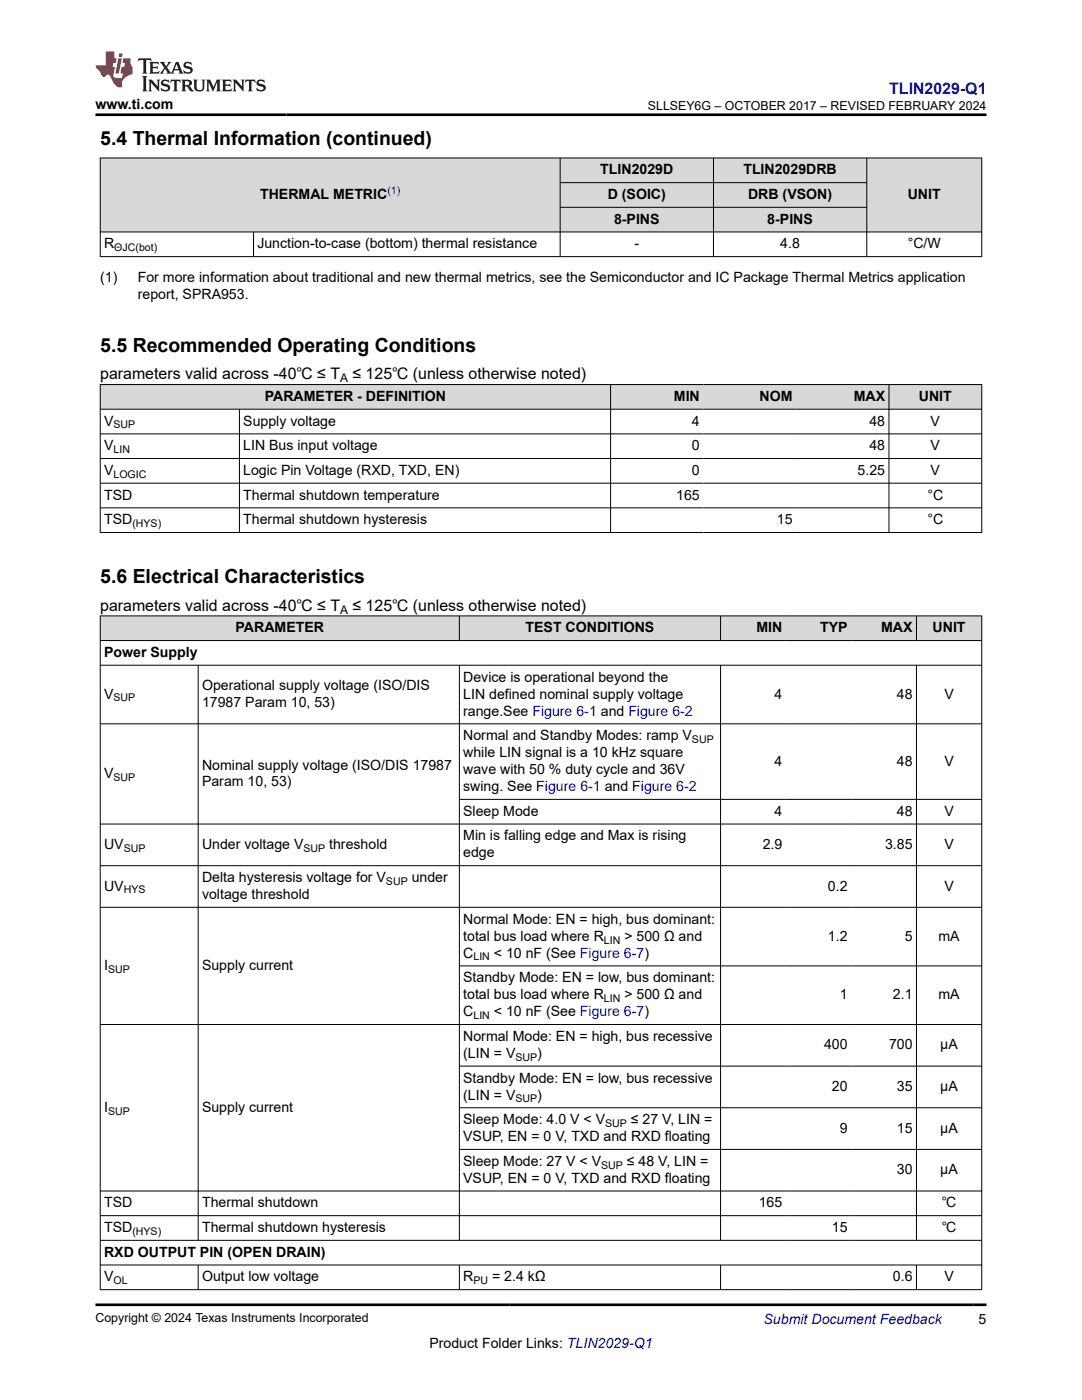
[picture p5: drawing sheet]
<svg xmlns="http://www.w3.org/2000/svg" width="216mm" height="279mm" viewBox="0 0 216 279" stroke-linecap="round" stroke-linejoin="round" font-family="sans-serif">
<defs><g id="words">
<g font-size="3.9">
<text x="20" y="28.8">5.4 Thermal Information (continued)</text>
<text x="20" y="70.3">5.5 Recommended Operating Conditions</text>
<text x="20" y="116.4">5.6 Electrical Characteristics</text>
</g>
<text font-size="3.2" fill="#00f" x="177.4" y="18.7">TLIN2029-Q1</text>
<g font-size="3.2">
<text x="20" y="75.7">parameters valid across -40℃ ≤ T</text>
<text x="70.3" y="75.7">≤ 125℃ (unless otherwise noted)</text>
<text x="20" y="121.9">parameters valid across -40℃ ≤ T</text>
<text x="70.3" y="121.9">≤ 125℃ (unless otherwise noted)</text>
</g>
<g font-size="2.8">
<text x="19" y="21.8">www.ti.com</text>
<text x="119.8" y="34.8">TLIN2029D</text>
<text x="148.3" y="34.8">TLIN2029DRB</text>
<text x="51.9" y="39.7">THERMAL METRIC</text>
<text x="121.3" y="39.7">D (SOIC)</text>
<text x="149.3" y="39.7">DRB (VSON)</text>
<text x="181.1" y="39.7">UNIT</text>
<text x="122.5" y="44.6">8-PINS</text>
<text x="153.1" y="44.6">8-PINS</text>
<text x="20.8" y="49.6">R</text>
<text x="51.4" y="49.6">Junction-to-case (bottom) thermal resistance</text>
<text x="126.6" y="49.6">-</text>
<text x="155.7" y="49.6">4.8</text>
<text x="181.1" y="49.6">°C/W</text>
<text x="20" y="56.4">(1)</text>
<text x="27.5" y="56.4">For more information about traditional and new thermal metrics, see the Semiconductor and IC Package Thermal Metrics application</text>
<text x="27.5" y="59.8">report, SPRA953.</text>
<text x="52.8" y="80">PARAMETER - DEFINITION</text>
<text x="134.5" y="80">MIN</text>
<text x="151.6" y="80">NOM</text>
<text x="170.3" y="80">MAX</text>
<text x="183.3" y="80">UNIT</text>
<text x="20.8" y="84.9">V</text>
<text x="20.8" y="89.9">V</text>
<text x="48.5" y="84.9">Supply voltage</text>
<text x="48.5" y="89.9">LIN Bus input voltage</text>
<text x="138.1" y="84.9">4</text>
<text x="138.1" y="89.9">0</text>
<text x="173.5" y="84.9">48</text>
<text x="173.5" y="89.9">48</text>
<text x="185.7" y="84.9">V</text>
<text x="185.7" y="89.9">V</text>
<text x="20.8" y="94.8">V</text>
<text x="48.5" y="94.8">Logic Pin Voltage (RXD, TXD, EN)</text>
<text x="138.1" y="94.8">0</text>
<text x="171.1" y="94.8">5.25</text>
<text x="185.7" y="94.8">V</text>
<text x="20.8" y="99.7">TSD</text>
<text x="48.5" y="99.7">Thermal shutdown temperature</text>
<text x="134.9" y="99.7">165</text>
<text x="185.1" y="99.7">°C</text>
<text x="20.8" y="104.6">TSD</text>
<text x="48.5" y="104.6">Thermal shutdown hysteresis</text>
<text x="155" y="104.6">15</text>
<text x="185.1" y="104.6">°C</text>
<text x="20.8" y="131.1">Power Supply</text>
<text x="47" y="126.2">PARAMETER</text>
<text x="104.9" y="126.2">TEST CONDITIONS</text>
<text x="150.9" y="126.2">MIN</text>
<text x="163.6" y="126.2">TYP</text>
<text x="175.8" y="126.2">MAX</text>
<text x="186.1" y="126.2">UNIT</text>
<text x="40.3" y="137.7">Operational supply voltage (ISO/DIS</text>
<text x="92.4" y="136">Device is operational beyond the</text>
<text x="20.8" y="139.4">V</text>
<text x="40.3" y="141.1">17987 Param 10, 53)</text>
<text x="92.4" y="139.4">LIN defined nominal supply voltage</text>
<text x="92.4" y="142.8">range.See Figure 6-1 and Figure 6-2</text>
<text x="154.5" y="139.4">4</text>
<text x="179" y="139.4">48</text>
<text x="188.4" y="139.4">V</text>
<text x="92.4" y="147.7">Normal and Standby Modes: ramp V</text>
<text x="20.8" y="155.3">V</text>
<text x="40.3" y="153.6">Nominal supply voltage (ISO/DIS 17987</text>
<text x="92.4" y="151.1">while LIN signal is a 10 kHz square</text>
<text x="92.4" y="154.5">wave with 50 % duty cycle and 36V</text>
<text x="154.5" y="152.8">4</text>
<text x="179" y="152.8">48</text>
<text x="188.4" y="152.8">V</text>
<text x="40.3" y="157">Param 10, 53)</text>
<text x="92.4" y="157.9">swing. See Figure 6-1 and Figure 6-2</text>
<text x="92.4" y="162.8">Sleep Mode</text>
<text x="92.4" y="167.7">Min is falling edge and Max is rising</text>
<text x="154.5" y="162.8">4</text>
<text x="179" y="162.8">48</text>
<text x="188.4" y="162.8">V</text>
<text x="20.8" y="169.4">UV</text>
<text x="40.3" y="169.4">Under voltage V</text>
<text x="65.7" y="169.4">threshold</text>
<text x="92.4" y="171.1">edge</text>
<text x="152.2" y="169.4">2.9</text>
<text x="176.6" y="169.4">3.85</text>
<text x="188.4" y="169.4">V</text>
<text x="20.8" y="177.7">UV</text>
<text x="40.3" y="179.4">voltage threshold</text>
<text x="40.3" y="176">Delta hysteresis voltage for V</text>
<text x="82.2" y="176">under</text>
<text x="165.2" y="177.7">0.2</text>
<text x="188.4" y="177.7">V</text>
<text x="92.4" y="184.3">Normal Mode: EN = high, bus dominant:</text>
<text x="92.4" y="191.1">C</text>
<text x="92.4" y="187.7">total bus load where R</text>
<text x="98.5" y="191.1">&lt; 10 nF (See Figure 6-7)</text>
<text x="124.6" y="187.7">&gt; 500 Ω and</text>
<text x="165.2" y="187.7">1.2</text>
<text x="180.5" y="187.7">5</text>
<text x="187.3" y="187.7">mA</text>
<text x="20.8" y="193.6">I</text>
<text x="40.3" y="193.6">Supply current</text>
<text x="92.4" y="196">Standby Mode: EN = low, bus dominant:</text>
<text x="92.4" y="199.4">total bus load where R</text>
<text x="92.4" y="202.8">C</text>
<text x="98.5" y="202.8">&lt; 10 nF (See Figure 6-7)</text>
<text x="124.6" y="199.4">&gt; 500 Ω and</text>
<text x="167.6" y="199.4">1</text>
<text x="178.2" y="199.4">2.1</text>
<text x="187.3" y="199.4">mA</text>
<text x="92.4" y="207.7">Normal Mode: EN = high, bus recessive</text>
<text x="164.4" y="209.4">400</text>
<text x="177.4" y="209.4">700</text>
<text x="187.6" y="209.4">µA</text>
<text x="92.4" y="211.1">(LIN = V</text>
<text x="107.2" y="211.1">)</text>
<text x="20.8" y="221.9">I</text>
<text x="40.3" y="221.9">Supply current</text>
<text x="92.4" y="216">Standby Mode: EN = low, bus recessive</text>
<text x="92.4" y="219.4">(LIN = V</text>
<text x="107.2" y="219.4">)</text>
<text x="166" y="217.7">20</text>
<text x="179" y="217.7">35</text>
<text x="187.6" y="217.7">µA</text>
<text x="92.4" y="224.4">Sleep Mode: 4.0 V &lt; V</text>
<text x="92.4" y="227.7">VSUP, EN = 0 V, TXD and RXD floating</text>
<text x="125.9" y="224.4">≤ 27 V, LIN =</text>
<text x="167.6" y="226">9</text>
<text x="179" y="226">15</text>
<text x="187.6" y="226">µA</text>
<text x="92.4" y="232.7">Sleep Mode: 27 V &lt; V</text>
<text x="125.1" y="232.7">≤ 48 V, LIN =</text>
<text x="92.4" y="236">VSUP, EN = 0 V, TXD and RXD floating</text>
<text x="179" y="234.4">30</text>
<text x="187.6" y="234.4">µA</text>
<text x="20.8" y="241">TSD</text>
<text x="20.8" y="245.9">TSD</text>
<text x="40.3" y="241">Thermal shutdown</text>
<text x="40.3" y="245.9">Thermal shutdown hysteresis</text>
<text x="151.4" y="241">165</text>
<text x="166" y="245.9">15</text>
<text x="187.9" y="241">℃</text>
<text x="187.9" y="245.9">℃</text>
<text x="20.8" y="250.8">RXD OUTPUT PIN (OPEN DRAIN)</text>
<text x="20.8" y="255.7">V</text>
<text x="40.3" y="255.7">Output low voltage</text>
<text x="92.4" y="255.7">R</text>
<text x="98.2" y="255.7">= 2.4 kΩ</text>
<text x="178.2" y="255.7">0.6</text>
<text x="188.4" y="255.7">V</text>
<text x="85.7" y="269">Product Folder Links: TLIN2029-Q1</text>
<text x="195.3" y="264.2">5</text>
</g>
<text font-size="2.8" fill="#00f" x="152.4" y="264.2">Submit Document Feedback</text>
<g font-size="2.5">
<text x="129.3" y="21.9">SLLSEY6G – OCTOBER 2017 – REVISED FEBRUARY 2024</text>
<text x="19" y="263.9">Copyright © 2024 Texas Instruments Incorporated</text>
</g>
<g font-size="2.4">
<text x="67.9" y="76.3">A</text>
<text x="67.9" y="122.5">A</text>
</g>
<text font-size="2.1" fill="#00f" x="77.3" y="38.8">(1)</text>
<g font-size="2.1">
<text x="22.8" y="50.1">ΘJC(bot)</text>
<text x="22.6" y="85.5">SUP</text>
<text x="22.6" y="90.4">LIN</text>
<text x="22.6" y="95.3">LOGIC</text>
<text x="26.4" y="105.2">(HYS)</text>
<text x="22.6" y="140">SUP</text>
<text x="138.1" y="148.3">SUP</text>
<text x="22.6" y="155.8">SUP</text>
<text x="24.7" y="170">SUP</text>
<text x="60.5" y="170">SUP</text>
<text x="24.7" y="178.3">HYS</text>
<text x="77" y="176.6">SUP</text>
<text x="94.5" y="191.7">LIN</text>
<text x="120.5" y="188.3">LIN</text>
<text x="21.6" y="194.1">SUP</text>
<text x="94.5" y="203.4">LIN</text>
<text x="120.5" y="200">LIN</text>
<text x="102.9" y="211.7">SUP</text>
<text x="102.9" y="220">SUP</text>
<text x="21.6" y="222.5">SUP</text>
<text x="120.7" y="224.9">SUP</text>
<text x="120" y="233.2">SUP</text>
<text x="26.4" y="246.5">(HYS)</text>
<text x="22.6" y="256.3">OL</text>
<text x="94.5" y="256.3">PU</text>
</g>
</g></defs>
<g fill="#d8d8d8">
<path d="M20 31.5h175.9v5h-175.9z" fill-rule="evenodd"/>
<path d="M20.1 31.6h91.6v14.6h-91.6z" fill-rule="evenodd"/>
<path d="M111.8 31.6h30.5v4.8h-30.5z" fill-rule="evenodd"/>
<path d="M142.4 31.6h30.5v4.8h-30.5z" fill-rule="evenodd"/>
<path d="M173 31.6h22.8v14.6h-22.8z" fill-rule="evenodd"/>
<path d="M111.8 36.5h30.5v4.8h-30.5z" fill-rule="evenodd"/>
<path d="M142.4 36.5h30.5v4.8h-30.5z" fill-rule="evenodd"/>
<path d="M111.8 41.4h30.5v4.8h-30.5z" fill-rule="evenodd"/>
<path d="M142.4 41.4h30.5v4.8h-30.5z" fill-rule="evenodd"/>
</g>
<path d="M19.9 31.5h176.1M20 31.5v19.8M111.8 31.5v19.8M111.8 36.5h61.2M142.4 31.5v19.8M173 31.5v19.8M195.9 31.5v19.8M19.9 46.3h176.1M19.9 51.2h176.1M50.6 46.3v5M111.8 41.4h61.2" fill="none" stroke="#000" stroke-width=".2"/>
<g fill="#d8d8d8">
<path d="M20 76.7h175.9v5h-175.9z" fill-rule="evenodd"/>
<path d="M20.1 76.8h101.7v4.8h-101.7z" fill-rule="evenodd"/>
<path d="M121.9 76.8h18.5v4.8h-18.5z" fill-rule="evenodd"/>
<path d="M140.4 76.8h18.5v4.8h-18.5z" fill-rule="evenodd"/>
<path d="M158.9 76.8h18.4v4.8h-18.4z" fill-rule="evenodd"/>
<path d="M177.4 76.8h18.4v4.8h-18.4z" fill-rule="evenodd"/>
</g>
<path d="M19.9 76.7h176.1M20 76.7v29.6M121.8 76.7v29.6M177.4 76.7v29.6M195.9 76.7v29.6M19.9 81.7h176.1M19.9 86.6h176.1M19.9 91.5h176.1M19.9 96.4h176.1M47.8 81.7v24.6M19.9 101.4h176.1M19.9 106.3h176.1" fill="none" stroke="#000" stroke-width=".2"/>
<g fill="#d8d8d8">
<path d="M20 122.9h175.9v4.9h-175.9z" fill-rule="evenodd"/>
<path d="M20.1 123h71.5v4.8h-71.5z" fill-rule="evenodd"/>
<path d="M91.7 123h52v4.8h-52z" fill-rule="evenodd"/>
<path d="M143.8 123h13v4.8h-13z" fill-rule="evenodd"/>
<path d="M156.8 123h13v4.8h-13z" fill-rule="evenodd"/>
<path d="M169.8 123h13v4.8h-13z" fill-rule="evenodd"/>
<path d="M182.9 123h12.9v4.8h-12.9z" fill-rule="evenodd"/>
</g>
<g fill="none" stroke="#000" stroke-width=".2">
<path d="M19.9 122.9h176.1M19.9 127.8h176.1M19.9 132.8h176.1M20 122.9v134.5M39.5 132.8v114.8M91.7 122.9v5M91.7 132.8v114.8M143.8 122.9v5M143.8 132.8v114.8M182.9 122.9v5M182.9 132.8v114.8M195.9 122.9v134.5"/>
<path d="M19.9 144.5h176.1M91.7 159.5h104.3M19.9 172.8h176.1M196 164.5h-176.1M19.9 181.1h176.1M91.7 192.8h104.3M19.9 204.5h176.1M91.7 212.8h104.3M91.7 221.1h104.3M91.7 229.4h104.3M196 237.7h-176.1M19.9 242.6h176.1"/>
<path d="M19.9 247.5h176.1M19.9 252.5h176.1M19.9 257.4h176.1M39.5 252.5v4.9M91.7 252.5v4.9M143.8 252.5v4.9M182.9 252.5v4.9"/>
</g>
<path d="M27.7 11.6l-.2 .6 .5-.2h.6v.1v2.2l-.2 .4h1l-.2-.4v-2.2v-.1h.5l.5 .2-.1-.6zM29.8 12.4l.2 .3v1.6l-.2 .4h1.9l.1-.6a1.08 1.08 0 0 1-1.3 .2v-.7h.6l.4 .2v-.7l-.4 .2h-.6v-.5l.2-.2a1 1 0 0 1 1 .3l-.1-.5zM31.8 12.4l1 1.1-1 1.2h.9l-.2-.2 .4-.8 .5 .8-.2 .2h1.6l-.2-.2 .1-.5h1l.1 .5-.1 .2h.9l-.2-.4-.8-1.9h-.5l-1 2.1-.8-1.1 .9-1h-.8l.2 .2-.5 .6-.3-.6 .1-.2zM35.2 12.8l.4 1h-.8zM36.8 12.5a.65 .65 0 0 0-.2 .7 .65 .65 0 0 0 .6 .5l.7 .1 .1 .3a.79 .79 0 0 1-.7 .4 .79 .79 0 0 1-.7-.5l.1 .7 .2-.1a.93 .93 0 0 0 1.1 0 .93 .93 0 0 0 .4-.9 1.46 1.46 0 0 0-1.2-.6l-.1-.3a1.09 1.09 0 0 1 1.2 .2l-.2-.6-.1 .1-.6-.2zM28.4 15.2l.2 .4v2.2l-.2 .4h1l-.2-.4v-2.2l.2-.4zM29.6 15.9l.2 .4v1.5l-.2 .4h.8l-.3-.4v-1.3l1.7 1.8v-2l.2-.4h-.8l.2 .2 .1 1.1-1.2-1.3zM32.3 16a.65 .65 0 0 0-.2 .8 .65 .65 0 0 0 .7 .4l.6 .2 .1 .2a.79 .79 0 0 1-.7 .4 .79 .79 0 0 1-.7-.5l.1 .7 .2-.1a.93 .93 0 0 0 1.1 .1 .93 .93 0 0 0 .4-1 1.46 1.46 0 0 0-1.2-.5l-.1-.4a1.09 1.09 0 0 1 1.2 .2l-.2-.6-.1 .1-.6-.1zM34.1 15.9l-.1 .6a.63 .63 0 0 1 .7-.3l.1 1.6-.3 .4h1l-.2-.4v-1.6a.66 .66 0 0 1 .8 .3l-.1-.6zM36.2 15.9l.2 .4v1.5l-.2 .4h.9l-.2-.2v-.7h.5l.1 .2a.79 .79 0 0 0 1.2 .6l-1-.9a.61 .61 0 0 0 .6-.6 .61 .61 0 0 0-.5-.7zM36.9 16.2h.2a.47 .47 0 0 1 .5 .1 .47 .47 0 0 1 .1 .5l-.2 .1-.6 .1zM38.5 15.9l.2 .2a2.27 2.27 0 0 0 .4 2 1.04 1.04 0 0 0 1.7-.7v-1.3l.2-.2h-.8l.2 .4v1.1a.6 .6 0 0 1-.6 .6 .6 .6 0 0 1-.6-.6v-1.1l.3-.4zM41.1 15.9l.2 .4v1.5l-.2 .4h.7l-.2-.4v-1.4l.9 1.9 .8-1.9v1.4l-.2 .4h1l-.3-.4v-1.5l.3-.4h-.8l-.7 1.5-.7-1.5zM44.3 15.9l.2 .4v1.5l-.2 .4h1.9l.1-.6a1.09 1.09 0 0 1-1.3 .2v-.7h.6l.4 .2v-.6l-.4 .2h-.6v-.6l.2-.1a1.01 1.01 0 0 1 1 .3l-.1-.6zM46.4 15.9l.3 .4v1.5l-.3 .4h.8l-.2-.4v-1.3l1.6 1.8v-2l.2-.4h-.7l.2 .2v1.1l-1.2-1.3zM49 15.9l-.1 .6a.63 .63 0 0 1 .8-.3v1.6l-.3 .4h1l-.2-.4v-1.6a.66 .66 0 0 1 .8 .3l-.1-.6zM51.4 16a.65 .65 0 0 0-.2 .8 .65 .65 0 0 0 .6 .4l.6 .2 .2 .2a.79 .79 0 0 1-.8 .4 .79 .79 0 0 1-.6-.5l.1 .7 .2-.1a.93 .93 0 0 0 1 .1 .93 .93 0 0 0 .5-1 1.46 1.46 0 0 0-1.3-.5l-.1-.4a1.09 1.09 0 0 1 1.3 .2l-.2-.6-.2 .1-.5-.1z" fill="#231f20"/>
<path d="M21.1 10.3v2.7h-2.1l.1 .4 .9 1a.95 .95 0 0 0 .9 .9 .59 .59 0 0 1 .6-.4 .59 .59 0 0 1 .5 .3l.4 .8a1.59 1.59 0 0 0 2.1 1.4 1.61 1.61 0 0 1 1-2.3l1-.3-.1-1.5a1.59 1.59 0 0 1-.4-1.7h-1.4l-.2 .9h.5l-.1 .9h-.5l-.2 .9v.3l.4 .1-.2 .9h-.6a.73 .73 0 0 1-1.1-.7l.3-1.5h-.5l.2-.9h.5l.2-.9h-.5v-1.3zM23.6 11.6l-.6 3.1h.7l.6-3.1zM23.8 10.7l-.1 .6h.7l.1-.6z" fill="#ed1c24"/>
<path d="M19 22.9h177.8M19 260.4h177.8" fill="none" stroke="#000" stroke-width=".53"/>
<use href="#words"/>
</svg>
